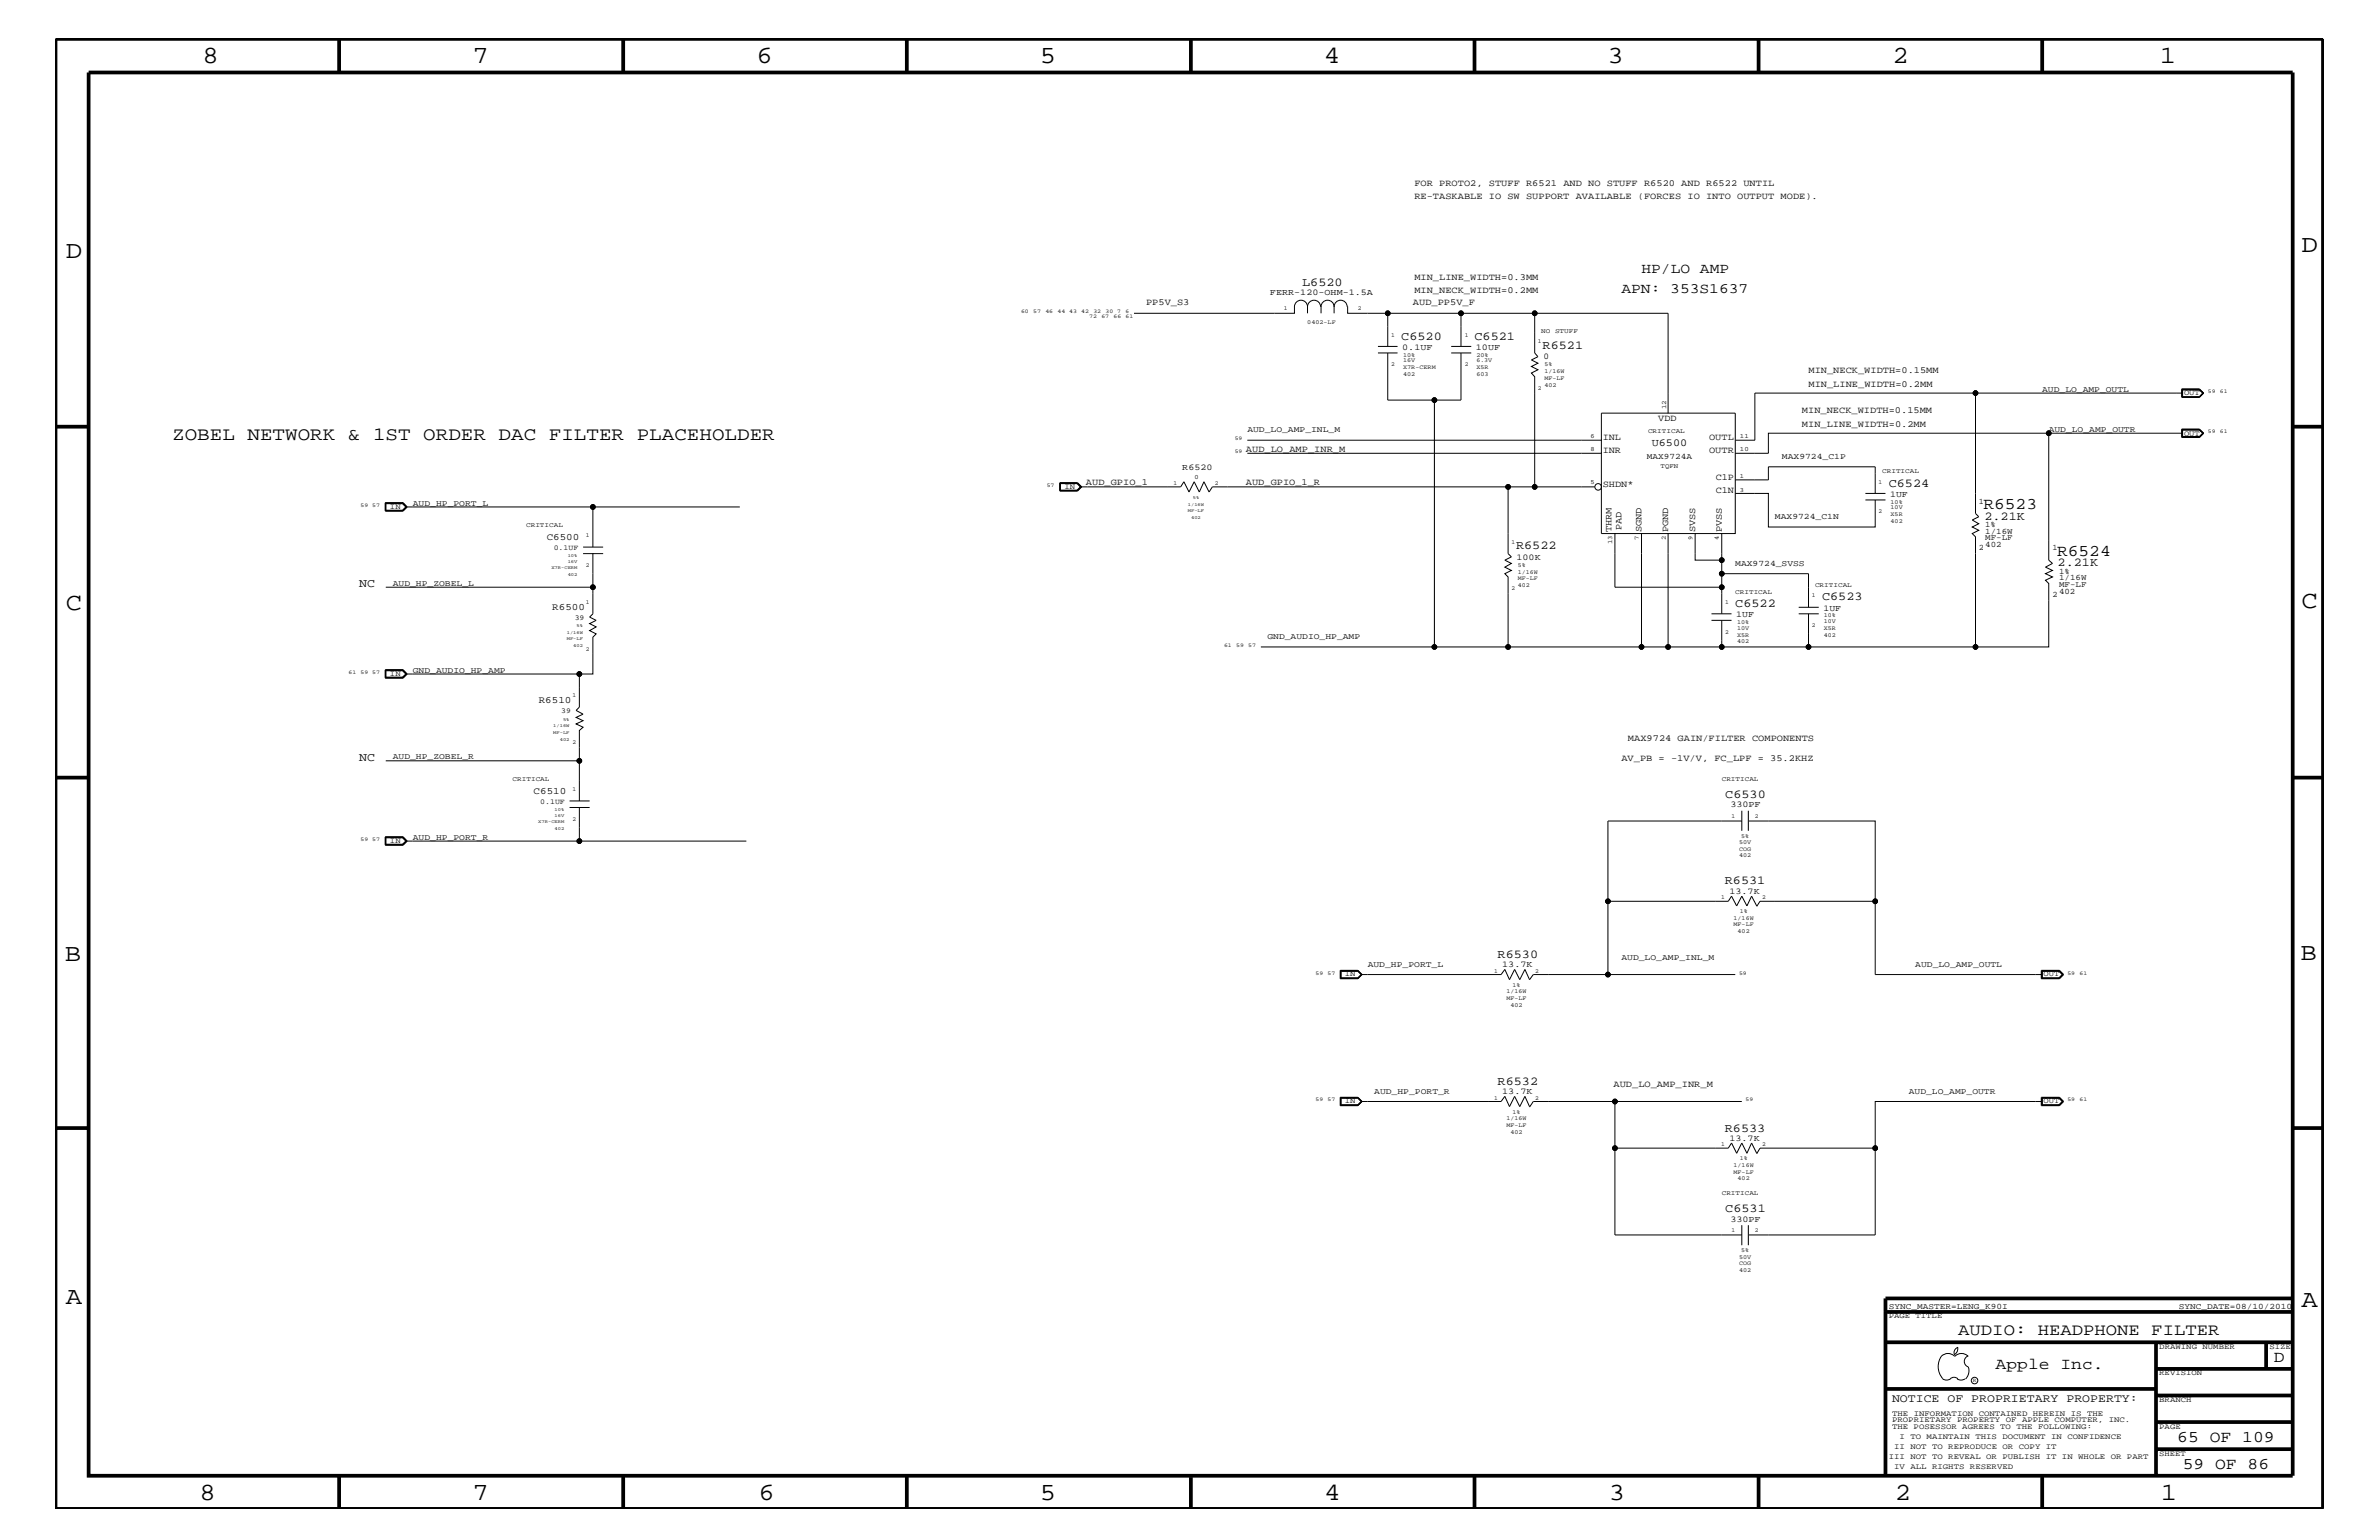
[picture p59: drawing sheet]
<svg xmlns="http://www.w3.org/2000/svg" width="432mm" height="279mm" viewBox="0 0 432 279" stroke-linecap="round" stroke-linejoin="round" font-family="sans-serif">
<defs><g id="words">
<g font-size="4.5">
<text x="36.7" y="11.5">8</text>
<text x="85.8" y="11.5">7</text>
<text x="137.3" y="11.5">6</text>
<text x="188.7" y="11.5">5</text>
<text x="240.3" y="11.5">4</text>
<text x="291.8" y="11.5">3</text>
<text x="343.5" y="11.5">2</text>
<text x="392" y="11.5">1</text>
<text x="11.9" y="46.8">D</text>
<text x="417.7" y="45.7">D</text>
<text x="11.9" y="110.6">C</text>
<text x="417.7" y="110.3">C</text>
<text x="11.8" y="174.3">B</text>
<text x="417.6" y="174.2">B</text>
<text x="11.9" y="236.7">A</text>
<text x="417.7" y="237.1">A</text>
<text x="36.2" y="272.1">8</text>
<text x="85.8" y="272.1">7</text>
<text x="137.7" y="272.1">6</text>
<text x="188.7" y="272.1">5</text>
<text x="240.4" y="272.1">4</text>
<text x="292" y="272.1">3</text>
<text x="343.9" y="272.1">2</text>
<text x="392.2" y="272.1">1</text>
</g>
<text font-size="3.4" x="31.2" y="79.9">ZOBEL NETWORK &amp; 1ST ORDER DAC FILTER PLACEHOLDER</text>
<g font-size="3">
<text x="360" y="92.4">R6523</text>
<text x="373.4" y="101">R6524</text>
<text x="355.4" y="242.3">AUDIO: HEADPHONE FILTER</text>
<text x="362.2" y="248.4">Apple Inc.</text>
<text x="412.7" y="247.1">D</text>
<text x="395.2" y="261.6">65 OF 109</text>
<text x="396.2" y="266.6">59 OF 86</text>
</g>
<g font-size="2.6">
<text x="294.3" y="53.2">APN: 353S1637</text>
<text x="297.9" y="49.6">HP/LO AMP</text>
</g>
<g font-size="2.2">
<text x="236.3" y="51.8">L6520</text>
<text x="254.3" y="61.7">C6520</text>
<text x="267.6" y="61.7">C6521</text>
<text x="280" y="63.4">R6521</text>
<text x="342.8" y="88.3">C6524</text>
<text x="360.2" y="94.3">2.21K</text>
<text x="275.2" y="99.7">R6522</text>
<text x="65.2" y="106.5">NC</text>
<text x="373.5" y="102.7">2.21K</text>
<text x="315" y="110.2">C6522</text>
<text x="330.7" y="108.9">C6523</text>
<text x="65.2" y="138">NC</text>
<text x="313.1" y="144.7">C6530</text>
<text x="313.1" y="160.5">R6531</text>
<text x="271.8" y="173.8">R6530</text>
<text x="271.8" y="196.8">R6532</text>
<text x="313.1" y="205.3">R6533</text>
<text x="313.1" y="219.8">C6531</text>
</g>
<text font-size="2.1" x="343.4" y="254.4">NOTICE OF PROPRIETARY PROPERTY:</text>
<text font-size="1.9" x="299.8" y="80.9">U6500</text>
<g font-size="1.8">
<text x="99.2" y="98">C6500</text>
<text x="100.2" y="110.6">R6500</text>
<text x="97.8" y="127.6">R6510</text>
<text x="96.9" y="144">C6510</text>
</g>
<g font-size="1.7">
<text x="256.7" y="33.7">FOR PROTO2, STUFF R6521 AND NO STUFF R6520 AND R6522 UNTIL</text>
<text x="256.7" y="36.2">RE-TASKABLE IO SW SUPPORT AVAILABLE (FORCES IO INTO OUTPUT MODE).</text>
<text x="256.7" y="53.2">MIN_NECK_WIDTH=0.2MM</text>
<text x="256.7" y="50.7">MIN_LINE_WIDTH=0.3MM</text>
<text x="208" y="55.3">PP5V_S3</text>
<text x="256.5" y="55.3">AUD_PP5V_F</text>
<text x="328.3" y="67.7">MIN_NECK_WIDTH=0.15MM</text>
<text x="328.3" y="70.1">MIN_LINE_WIDTH=0.2MM</text>
<text x="301" y="76.4">VDD</text>
<text x="327.1" y="75">MIN_NECK_WIDTH=0.15MM</text>
<text x="327.1" y="77.4">MIN_LINE_WIDTH=0.2MM</text>
<text x="226.1" y="82">AUD_LO_AMP_INR_M</text>
<text x="290.9" y="79.9">INL</text>
<text x="290.9" y="82.2">INR</text>
<text x="310.2" y="82.2">OUTR</text>
<text x="310.2" y="79.9">OUTL</text>
<text x="197.1" y="88.1">AUD_GPIO_1</text>
<text x="226.1" y="88.1">AUD_GPIO_1_R</text>
<text x="290.9" y="88.3">SHDN*</text>
<text x="311.4" y="87.1">C1P</text>
<text x="311.4" y="89.5">C1N</text>
<text x="292.5" y="96.5" transform="rotate(-90 292.5 96.5)">THRM</text>
<text x="294.3" y="96.2" transform="rotate(-90 294.3 96.2)">PAD</text>
<text x="297.9" y="96.5" transform="rotate(-90 297.9 96.5)">SGND</text>
<text x="302.8" y="96.5" transform="rotate(-90 302.8 96.5)">PGND</text>
<text x="307.7" y="96.5" transform="rotate(-90 307.7 96.5)">SVSS</text>
<text x="312.5" y="96.5" transform="rotate(-90 312.5 96.5)">PVSS</text>
<text x="295.5" y="134.4">MAX9724 GAIN/FILTER COMPONENTS</text>
<text x="294.3" y="138">AV_PB = -1V/V, FC_LPF = 35.2KHZ</text>
<text x="292.9" y="197.2">AUD_LO_AMP_INR_M</text>
</g>
<g font-size="1.6">
<text x="230.5" y="53.5">FERR-120-OHM-1.5A</text>
<text x="254.5" y="63.4">0.1UF</text>
<text x="267.9" y="63.4">10UF</text>
<text x="280.2" y="65.1">0</text>
<text x="214.6" y="85.3">R6520</text>
<text x="343.1" y="90.1">1UF</text>
<text x="275.3" y="101.5">100K</text>
<text x="315.1" y="112">1UF</text>
<text x="331" y="110.8">1UF</text>
<text x="314.1" y="146.5">330PF</text>
<text x="313.9" y="162.2">13.7K</text>
<text x="272.7" y="175.5">13.7K</text>
<text x="272.7" y="198.5">13.7K</text>
<text x="313.9" y="207">13.7K</text>
<text x="314.1" y="221.7">330PF</text>
</g>
<g font-size="1.5">
<text x="370.7" y="71.1">AUD_LO_AMP_OUTL</text>
<text x="226.4" y="78.3">AUD_LO_AMP_INL_M</text>
<text x="298.9" y="83.3">MAX9724A</text>
<text x="323.4" y="83.3">MAX9724_C1P</text>
<text x="371.9" y="78.3">AUD_LO_AMP_OUTR</text>
<text x="74.9" y="91.7">AUD_HP_PORT_L</text>
<text x="322.2" y="94.2">MAX9724_C1N</text>
<text x="359.2" y="91.4">1</text>
<text x="360.3" y="95.6">1%</text>
<text x="359.2" y="99.9">2</text>
<text x="360.3" y="96.8">1/16W</text>
<text x="360.3" y="98">MF-LF</text>
<text x="360.3" y="99.3">402</text>
<text x="372.5" y="99.9">1</text>
<text x="71.3" y="106.3">AUD_HP_ZOBEL_L</text>
<text x="315" y="102.6">MAX9724_SVSS</text>
<text x="373.7" y="104.1">1%</text>
<text x="373.7" y="105.3">1/16W</text>
<text x="373.7" y="106.5">MF-LF</text>
<text x="373.7" y="107.7">402</text>
<text x="372.5" y="108.3">2</text>
<text x="230" y="115.9">GND_AUDIO_HP_AMP</text>
<text x="74.9" y="122">GND_AUDIO_HP_AMP</text>
<text x="71.3" y="137.8">AUD_HP_ZOBEL_R</text>
<text x="74.9" y="152.3">AUD_HP_PORT_R</text>
<text x="248.2" y="175.4">AUD_HP_PORT_L</text>
<text x="294.3" y="174.2">AUD_LO_AMP_INL_M</text>
<text x="347.6" y="175.4">AUD_LO_AMP_OUTL</text>
<text x="249.4" y="198.4">AUD_HP_PORT_R</text>
<text x="346.5" y="198.4">AUD_LO_AMP_OUTR</text>
<text x="342.8" y="237.4">SYNC_MASTER=LENG_K90I</text>
<text x="395.5" y="237.4">SYNC_DATE=08/10/2010</text>
</g>
<g font-size="1.4">
<text x="396.4" y="71.7">OUT</text>
<text x="396.4" y="79">OUT</text>
<text x="193.2" y="88.7">IN</text>
<text x="70.8" y="92.3">IN</text>
<text x="100.5" y="99.9">0.1UF</text>
<text x="104.3" y="112.5">39</text>
<text x="70.8" y="122.6">IN</text>
<text x="101.9" y="129.4">39</text>
<text x="98" y="145.9">0.1UF</text>
<text x="70.8" y="152.9">IN</text>
<text x="244.1" y="177.2">IN</text>
<text x="370.9" y="177.2">OUT</text>
<text x="244.1" y="200.2">IN</text>
<text x="370.9" y="200.2">OUT</text>
<text x="342.8" y="239.2">PAGE TITLE</text>
<text x="391.9" y="244.7">DRAWING NUMBER</text>
<text x="411.9" y="244.7">SIZE</text>
<text x="391.9" y="249.5">REVISION</text>
<text x="343.4" y="256.8">THE INFORMATION CONTAINED HEREIN IS THE</text>
<text x="391.9" y="254.4">BRANCH</text>
<text x="343.4" y="259.3">THE POSESSOR AGREES TO THE FOLLOWING:</text>
<text x="343.4" y="258">PROPRIETARY PROPERTY OF APPLE COMPUTER, INC.</text>
<text x="343.8" y="262.9">II NOT TO REPRODUCE OR COPY IT</text>
<text x="344.8" y="261.1">I TO MAINTAIN THIS DOCUMENT IN CONFIDENCE</text>
<text x="391.9" y="259.3">PAGE</text>
<text x="342.8" y="264.7">III NOT TO REVEAL OR PUBLISH IT IN WHOLE OR PART</text>
<text x="343.8" y="266.6">IV ALL RIGHTS RESERVED</text>
<text x="391.9" y="264.1">SHEET</text>
</g>
<g font-size="1.2">
<text x="279.7" y="60.4">NO</text>
<text x="282.2" y="60.4">STUFF</text>
<text x="302.4" y="74.3" transform="rotate(-90 302.4 74.3)">12</text>
<text x="288.7" y="79.4">6</text>
<text x="288.7" y="81.9">8</text>
<text x="299.1" y="78.6">CRITICAL</text>
<text x="315.8" y="79.4">11</text>
<text x="315.8" y="81.9">10</text>
<text x="216.8" y="87">0</text>
<text x="288.7" y="87.8">5</text>
<text x="301.4" y="84.9">TQFN</text>
<text x="315.8" y="89.2">3</text>
<text x="315.8" y="86.7">1</text>
<text x="341.6" y="85.9">CRITICAL</text>
<text x="95.5" y="95.6">CRITICAL</text>
<text x="292.6" y="98.7" transform="rotate(-90 292.6 98.7)">13</text>
<text x="297.4" y="97.9" transform="rotate(-90 297.4 97.9)">7</text>
<text x="302.3" y="97.9" transform="rotate(-90 302.3 97.9)">2</text>
<text x="307.2" y="97.9" transform="rotate(-90 307.2 97.9)">9</text>
<text x="312" y="97.9" transform="rotate(-90 312 97.9)">4</text>
<text x="315" y="107.7">CRITICAL</text>
<text x="329.4" y="106.5">CRITICAL</text>
<text x="93" y="141.7">CRITICAL</text>
<text x="312.5" y="141.7">CRITICAL</text>
<text x="312.5" y="216.9">CRITICAL</text>
</g>
<g font-size="1.1">
<text x="233" y="56.2">1</text>
<text x="237.3" y="58.7">0402-LF</text>
<text x="246.5" y="56.2">2</text>
<text x="252.5" y="61.1">1</text>
<text x="254.7" y="64.7">10%</text>
<text x="254.7" y="65.7">16V</text>
<text x="265.9" y="61.1">1</text>
<text x="268" y="65.7">6.3V</text>
<text x="268" y="64.7">20%</text>
<text x="279.1" y="62.3">1</text>
<text x="252.5" y="66.5">2</text>
<text x="254.7" y="67">X7R-CERM</text>
<text x="254.7" y="68.2">402</text>
<text x="265.9" y="66.5">2</text>
<text x="268" y="67">X5R</text>
<text x="268" y="68.2">603</text>
<text x="279.1" y="70.7">2</text>
<text x="280.3" y="68.9">MF-LF</text>
<text x="280.3" y="67.7">1/16W</text>
<text x="280.3" y="66.5">5%</text>
<text x="280.3" y="70.1">402</text>
<text x="213" y="88">1</text>
<text x="220.5" y="88">2</text>
<text x="341" y="87.7">1</text>
<text x="341" y="93.2">2</text>
<text x="343.2" y="92.4">10V</text>
<text x="343.2" y="93.7">X5R</text>
<text x="343.2" y="91.4">10%</text>
<text x="343.2" y="94.9">402</text>
<text x="106.3" y="97.4">1</text>
<text x="274.3" y="98.7">1</text>
<text x="106.3" y="102.9">2</text>
<text x="274.3" y="107.1">2</text>
<text x="275.5" y="102.9">5%</text>
<text x="275.5" y="105.3">MF-LF</text>
<text x="275.5" y="104.1">1/16W</text>
<text x="275.5" y="106.5">402</text>
<text x="106.3" y="109.5">1</text>
<text x="313.1" y="109.5">1</text>
<text x="315.3" y="113.1">10%</text>
<text x="328.8" y="108.3">1</text>
<text x="328.8" y="113.7">2</text>
<text x="331" y="113.1">10V</text>
<text x="331" y="112">10%</text>
<text x="106.3" y="118.1">2</text>
<text x="313.1" y="115">2</text>
<text x="315.3" y="115.5">X5R</text>
<text x="315.3" y="114.2">10V</text>
<text x="315.3" y="116.7">402</text>
<text x="331" y="114.2">X5R</text>
<text x="331" y="115.5">402</text>
<text x="103.9" y="126.5">1</text>
<text x="103.9" y="135">2</text>
<text x="103.9" y="143.5">1</text>
<text x="103.9" y="149">2</text>
<text x="314.3" y="148.4">1</text>
<text x="318.5" y="148.4">2</text>
<text x="315.6" y="154.4">COG</text>
<text x="315.6" y="153.2">50V</text>
<text x="315.6" y="155.6">402</text>
<text x="316" y="152">5%</text>
<text x="312.4" y="163.1">1</text>
<text x="314.7" y="166.9">1/16W</text>
<text x="315.8" y="165.6">1%</text>
<text x="319.9" y="163.1">2</text>
<text x="314.7" y="168.1">MF-LF</text>
<text x="315.4" y="169.3">402</text>
<text x="271.2" y="176.5">1</text>
<text x="274.5" y="179">1%</text>
<text x="278.6" y="176.5">2</text>
<text x="273.4" y="180.2">1/16W</text>
<text x="273.4" y="181.4">MF-LF</text>
<text x="274.2" y="182.7">402</text>
<text x="271.2" y="199.5">1</text>
<text x="273.4" y="203.2">1/16W</text>
<text x="274.5" y="202">1%</text>
<text x="278.6" y="199.5">2</text>
<text x="273.4" y="204.4">MF-LF</text>
<text x="274.2" y="205.7">402</text>
<text x="312.4" y="208">1</text>
<text x="319.9" y="208">2</text>
<text x="314.7" y="213">MF-LF</text>
<text x="314.7" y="211.7">1/16W</text>
<text x="315.4" y="214.2">402</text>
<text x="315.8" y="210.5">1%</text>
<text x="314.3" y="223.5">1</text>
<text x="316" y="227.1">5%</text>
<text x="318.5" y="223.5">2</text>
<text x="315.6" y="228.4">50V</text>
<text x="315.6" y="229.6">COG</text>
<text x="315.6" y="230.7">402</text>
</g>
<g font-size="1">
<text x="185.3" y="56.8">60</text>
<text x="187.5" y="56.8">57</text>
<text x="189.7" y="56.8">46</text>
<text x="191.9" y="56.8">44 43</text>
<text x="196.3" y="56.8">42</text>
<text x="197.7" y="57.7">72</text>
<text x="198.5" y="56.8">32</text>
<text x="199.9" y="57.7">67</text>
<text x="200.7" y="56.8">30 7</text>
<text x="202.1" y="57.7">66</text>
<text x="204.3" y="57.7">61</text>
<text x="204.3" y="56.8">6</text>
<text x="400.7" y="71.3">59</text>
<text x="402.9" y="71.3">61</text>
<text x="224.1" y="79.9">59</text>
<text x="224.1" y="82.2">59</text>
<text x="400.7" y="78.6">59</text>
<text x="402.9" y="78.6">61</text>
<text x="190" y="88.3">57</text>
<text x="65.4" y="92">59 57</text>
<text x="222.2" y="117.4">61</text>
<text x="224.4" y="117.4">59</text>
<text x="226.6" y="117.4">57</text>
<text x="63.2" y="122.3">61</text>
<text x="65.4" y="122.3">59 57</text>
<text x="65.4" y="152.6">59 57</text>
<text x="238.8" y="176.8">59</text>
<text x="241" y="176.8">57</text>
<text x="315.6" y="176.8">59</text>
<text x="375.2" y="176.8">59</text>
<text x="377.4" y="176.8">61</text>
<text x="238.8" y="199.8">59</text>
<text x="241" y="199.8">57</text>
<text x="316.8" y="199.8">59</text>
<text x="375.2" y="199.8">59</text>
<text x="377.4" y="199.8">61</text>
<text x="358.1" y="250.7">R</text>
</g>
<g font-size=".8">
<text x="215.6" y="92.9">MF-LF</text>
<text x="215.6" y="91.7">1/16W</text>
<text x="216.2" y="94.2">402</text>
<text x="216.5" y="90.5">5%</text>
<text x="103" y="101">10%</text>
<text x="100.1" y="103.3">X7R-CERM</text>
<text x="103" y="102.1">16V</text>
<text x="103" y="104.6">402</text>
<text x="104.6" y="113.7">5%</text>
<text x="102.9" y="115">1/16W</text>
<text x="102.9" y="116.2">MF-LF</text>
<text x="104.1" y="117.4">402</text>
<text x="100.4" y="131.9">1/16W</text>
<text x="102.2" y="130.8">5%</text>
<text x="100.4" y="133.2">MF-LF</text>
<text x="101.6" y="134.4">402</text>
<text x="97.7" y="149.4">X7R-CERM</text>
<text x="100.7" y="148.2">16V</text>
<text x="100.7" y="147.1">10%</text>
<text x="100.7" y="150.7">402</text>
</g>
</g></defs>
<g fill="none" stroke="#000" stroke-width=".18">
<path d="M235 55.6v1.2h-29.2M235 55.7a1.19 1.19 0 0 1 1.1-1.2 1.19 1.19 0 0 1 1.2 1.2 1.19 1.19 0 0 1 1.2-1.2 1.19 1.19 0 0 1 1.2 1.2M237.3 55.6v1.2M239.8 55.7a1.19 1.19 0 0 1 1.2-1.2 1.19 1.19 0 0 1 1.1 1.2 1.19 1.19 0 0 1 1.2-1.2 1.19 1.19 0 0 1 1.2 1.2M239.8 55.6v1.2M242.1 55.6v1.2M244.6 55.6v1.2h7.3v6.1M251.9 56.8h26.7M265.2 56.8v6.1M226.4 79.9h64.3M250.1 64h3.6M250.1 62.9h3.6"/>
<path d="M251.9 64v8.6h13.3v-8.6M260.4 72.6v44.8h13.3v-12.7l-.6-.6 1.2-.6-1.2-.6 1.2-.7-1.2-.6 1.2-.6-.6-.6v-12.1h-53.7l-.5 1-1-1.9-.8 1.9-1-1.9-.9 1.9-.9-1.9-.6 .9h-18.2M263.4 64h3.6M263.4 62.9h3.6M290.7 75h24.3v21.8h-24.3zM302.8 75v-18.2h-24.2v7.2l.5 .7-1.1 .6 1.1 .6-1.1 .6 1.1 .6-1.1 .6 .6 .7v19.9M358.6 71.3h-40.1v8.6h-3.5M371.9 78.6h-50.9v3.6h-6M371.9 78.6h24.3M396 70.6h3.2l.8 .7-.8 .8h-3.2zM396 77.8h3.2l.8 .8-.8 .8h-3.2zM396.1 72h3.1"/>
<path d="M396.1 70.7h3.1M396.1 78h3.1M396.2 71.3h-37.6v21.9l.6 .6-1.2 .5 1.2 .7-1.2 .6 1.2 .6-1.2 .6 .6 .6v20h13.3v-11.5l-.6-.6 1.2-.6-1.2-.6 1.2-.6-1.2-.6 1.2-.7-.6-.6v-23M396.2 70.7v1.3M396.2 78v1.2h3l.6-.6-.6-.6M399.2 70.7l.7 .6-.7 .7M399.2 70.7l.6 .6-.6 .7M399.2 78l.7 .6-.7 .7h-3.1M400 71.3l-.8-.7h-3.1v1.5M400 78.6l-.8-.7h-3.1v1.5M69.9 91.2h3.3l.7 .8-.7 .7h-3.3zM70 92.7v-1.4h3.1l.6 .7-.6 .7"/>
<path d="M70 91.4h3.1l.6 .6M73.2 91.2l.6 .8-.6 .7h-3.3M73.7 92l-.6 .6h-3.1M73.7 92h33.9M105.8 99.3h3.7M134.3 92h-26.7v7.3M192.4 87.6h3.2l.7 .7-.7 .8h-3.2zM192.4 87.7h3.2l.7 .6-.7 .7h-3.2M192.4 87.7v1.3M192.4 87.7h3.1l.6 .6M195.5 87.7l.7 .6-.7 .7M196.1 88.3l-.6 .6h-3.1"/>
<path d="M226.4 82.2h64.3M273.7 88.3h15.8M293.1 96.8v9.7h19.4M297.9 96.8v20.6h-24.2M302.8 96.8v20.6h-4.9M307.7 96.8v4.8h4.8v-4.8M315 89.5h6v6.1h19.4v-4.9M315 87.1h6v-2.4h19.4v4.8M338.6 89.5h3.6M338.6 90.7h3.6M70 106.5h37.6M105.8 100.4h3.7"/>
<path d="M107.6 100.4v11l-.6 .6 1.2 .6-1.2 .5 1.2 .6-1.2 .7 1.2 .6-.6 .6v6.7h-2.4v6l-.6 .6 1.2 .7-1.2 .6 1.2 .6-1.2 .5 1.2 .6-.6 .6v12.8M228.9 117.4h31.5M310.6 112.6h3.7M310.6 111.4h3.7M312.5 112.6v4.8h-9.7M312.5 101.6v9.8M312.5 104.1h15.8v6.1M326.5 111.4h3.6M326.5 110.2h3.6M328.3 111.4v6h-15.8M328.3 117.4h30.3M69.9 121.5h3.3l.7 .8-.7 .7h-3.3z"/>
<path d="M70 121.6h3.1l.6 .7-.6 .6h-3.1zM70 121.7h3.1l.6 .6M70 138h35.2M73.2 121.5l.6 .8-.6 .7h-3.3M73.7 122.3l-.6 .6M73.7 122.3h31.5M69.9 151.8h3.3l.7 .8-.7 .8h-3.3zM70 151.9h3.1l.6 .7-.6 .6h-3.1zM70 152h3.1l.6 .6M73.2 151.8l.6 .8-.6 .7h-3.3M73.7 152.6l-.6 .6M73.7 152.6h31.5"/>
<path d="M103.4 146.5h3.6M103.4 145.3h3.6M105.2 146.5v6.1h30.3M316.1 147.1v3.6M316.1 149h-24.3v27.8M317.3 149h23.1v14.5h-21l-.5 1M317.3 147.1v3.6M243.2 176.1h3.3l.7 .7-.7 .8h-3.3zM243.3 176.1h3.2l.6 .7-.6 .7h-3.2zM243.4 176.2h3.1l.6 .6-.6 .6h-3.1zM247.1 176.8h25.4l.6-.9 .9 1.8 .9-1.8 .9 1.8 1-1.8 .8 1.8 .7-.9h36.7M291.8 163.5h21.9l.6-.9 .9 1.8 .9-1.8 1 1.8 .8-1.8 1 1.8"/>
<path d="M340.4 163.5v13.3h30.3M370.5 176.1h3.3l.8 .7-.8 .8h-3.3zM370.6 176.1h3.2l.7 .7-.7 .7h-3.2zM370.7 176.2h3l.6 .6-.6 .6h-3M370.7 176.1v1.4M373.7 176.1l.7 .7-.7 .7M243.2 199.1h3.3l.7 .7-.7 .8h-3.3zM243.3 199.2h3.2l.6 .6-.6 .7h-3.2zM243.4 199.2h3.1l.6 .6-.6 .6h-3.1zM247.1 199.8h25.4l.6-.9 .9 1.9 .9-1.9 .9 1.9 1-1.9 .8 1.9M293.1 199.8v24.3h23M316.1 199.8h-37.8l-.7 1.1"/>
<path d="M370.5 199.1h3.3l.8 .7-.8 .8h-3.3zM370.6 199.2h3.2l.7 .6-.7 .7h-3.2zM370.7 199.8h-30.3v8.5M370.7 199.2h3l.6 .6-.6 .6h-3M370.7 199.2v1.3M373.7 199.2l.7 .6-.7 .7M293.1 208.3h20.6l.6-.9 .9 1.8 .9-1.8 1 1.8 .8-1.8 1 1.8M318.9 209.3l.5-1h21v15.8h-23.1M316.1 222.3v3.6M317.3 222.3v3.6M352.3 246.1a1.69 1.69 0 0 1 2.5 0 1.72 1.72 0 0 1 2.4 0M352.4 246a3.2 3.2 0 0 0 .4 4.3l.8 .1 .4-.2"/>
<path d="M354 250.2l.7-.3 .7 .3M355.2 250.2l.7 .2 .7-.2M355.3 244.4v.3a1.18 1.18 0 0 1-.6 1.1M355.4 244.4a.99 .99 0 0 0-.6 1.4M357.2 246a1.04 1.04 0 0 0-.7 1 1.04 1.04 0 0 0 .7 1M357.3 248l.1 .7a2.11 2.11 0 0 1-.6 1.5"/>
<circle cx="251.9" cy="56.8" r=".42"/>
<circle cx="265.2" cy="56.8" r=".42"/>
<circle cx="278.6" cy="56.8" r=".42"/>
<circle cx="260.3" cy="72.6" r=".42"/>
<circle cx="358.6" cy="71.3" r=".42"/>
<circle cx="371.9" cy="78.6" r=".42"/>
<circle cx="107.6" cy="92" r=".42"/>
<circle cx="273.7" cy="88.3" r=".42"/>
<circle cx="278.6" cy="88.3" r=".42"/>
<circle cx="290.1" cy="88.3" r=".59"/>
<circle cx="107.6" cy="106.5" r=".42"/>
<circle cx="260.3" cy="117.4" r=".42"/>
<circle cx="273.7" cy="117.4" r=".42"/>
<circle cx="297.9" cy="117.4" r=".42"/>
<circle cx="302.8" cy="117.4" r=".42"/>
<circle cx="312.5" cy="117.4" r=".42"/>
<circle cx="312.5" cy="101.6" r=".42"/>
<circle cx="312.5" cy="106.5" r=".42"/>
<circle cx="312.5" cy="104.1" r=".42"/>
<circle cx="328.3" cy="117.4" r=".42"/>
<circle cx="358.6" cy="117.4" r=".42"/>
<circle cx="105.2" cy="138" r=".42"/>
<circle cx="105.2" cy="122.3" r=".42"/>
<circle cx="105.2" cy="152.6" r=".42"/>
<circle cx="291.8" cy="163.5" r=".42"/>
<circle cx="291.8" cy="176.8" r=".42"/>
<circle cx="340.4" cy="163.5" r=".42"/>
<circle cx="293.1" cy="199.8" r=".42"/>
<circle cx="293.1" cy="208.3" r=".42"/>
<circle cx="340.4" cy="208.3" r=".42"/>
<circle cx="358.4" cy="250.5" r=".59"/>
</g>
<g fill="none" stroke="#000" stroke-width=".68" stroke-linecap="butt">
<path d="M10.1 7.1h411.5v266.7h-411.5zM16.1 13.2h400v254.5h-400zM61.6 7.1v6.1M113.1 7.1v6.1M164.6 7.1v6.1M216.2 7.1v6.1M267.6 7.1v6.1M319.2 7.1v6.1M370.7 7.1v6.1M10.1 77.4h6M416.1 77.4h5.5M10.1 141.1h6"/>
<path d="M416.1 141.1h5.5M10.1 204.7h6M416.1 204.7h5.5M342.2 238h73.9M416.1 235.6h-73.9v32.1M342.2 243.5h73.9M342.2 252h49.1M391.3 243.5v24.2M391.3 258h24.8M391.3 253.2h24.8M391.3 248.4h24.8M411.3 243.5v4.9"/>
<path d="M61.6 267.7v6.1M113.1 267.7v6.1M164.6 267.7v6.1M216.2 268v5.8M267.6 267.7v6.1M319.2 267.7v6.1M370.7 267.7v6.1M391.3 262.9h24.8"/>
</g>
<g fill="#000">
<circle cx="251.9" cy="56.8" r=".42"/>
<circle cx="265.2" cy="56.8" r=".42"/>
<circle cx="278.6" cy="56.8" r=".42"/>
<circle cx="260.3" cy="72.6" r=".42"/>
<circle cx="358.6" cy="71.3" r=".42"/>
<circle cx="371.9" cy="78.6" r=".42"/>
<circle cx="107.6" cy="92" r=".42"/>
<circle cx="273.7" cy="88.3" r=".42"/>
<circle cx="278.6" cy="88.3" r=".42"/>
<circle cx="107.6" cy="106.5" r=".42"/>
<circle cx="260.3" cy="117.4" r=".42"/>
<circle cx="273.7" cy="117.4" r=".42"/>
<circle cx="297.9" cy="117.4" r=".42"/>
<circle cx="302.8" cy="117.4" r=".42"/>
<circle cx="312.5" cy="117.4" r=".42"/>
<circle cx="312.5" cy="101.6" r=".42"/>
<circle cx="312.5" cy="106.5" r=".42"/>
<circle cx="312.5" cy="104.1" r=".42"/>
<circle cx="328.3" cy="117.4" r=".42"/>
<circle cx="358.6" cy="117.4" r=".42"/>
<circle cx="105.2" cy="138" r=".42"/>
<circle cx="105.2" cy="122.3" r=".42"/>
<circle cx="105.2" cy="152.6" r=".42"/>
<circle cx="291.8" cy="163.5" r=".42"/>
<circle cx="291.8" cy="176.8" r=".42"/>
<circle cx="340.4" cy="163.5" r=".42"/>
<circle cx="293.1" cy="199.8" r=".42"/>
<circle cx="293.1" cy="208.3" r=".42"/>
<circle cx="340.4" cy="208.3" r=".42"/>
</g>
<use href="#words"/>
</svg>
